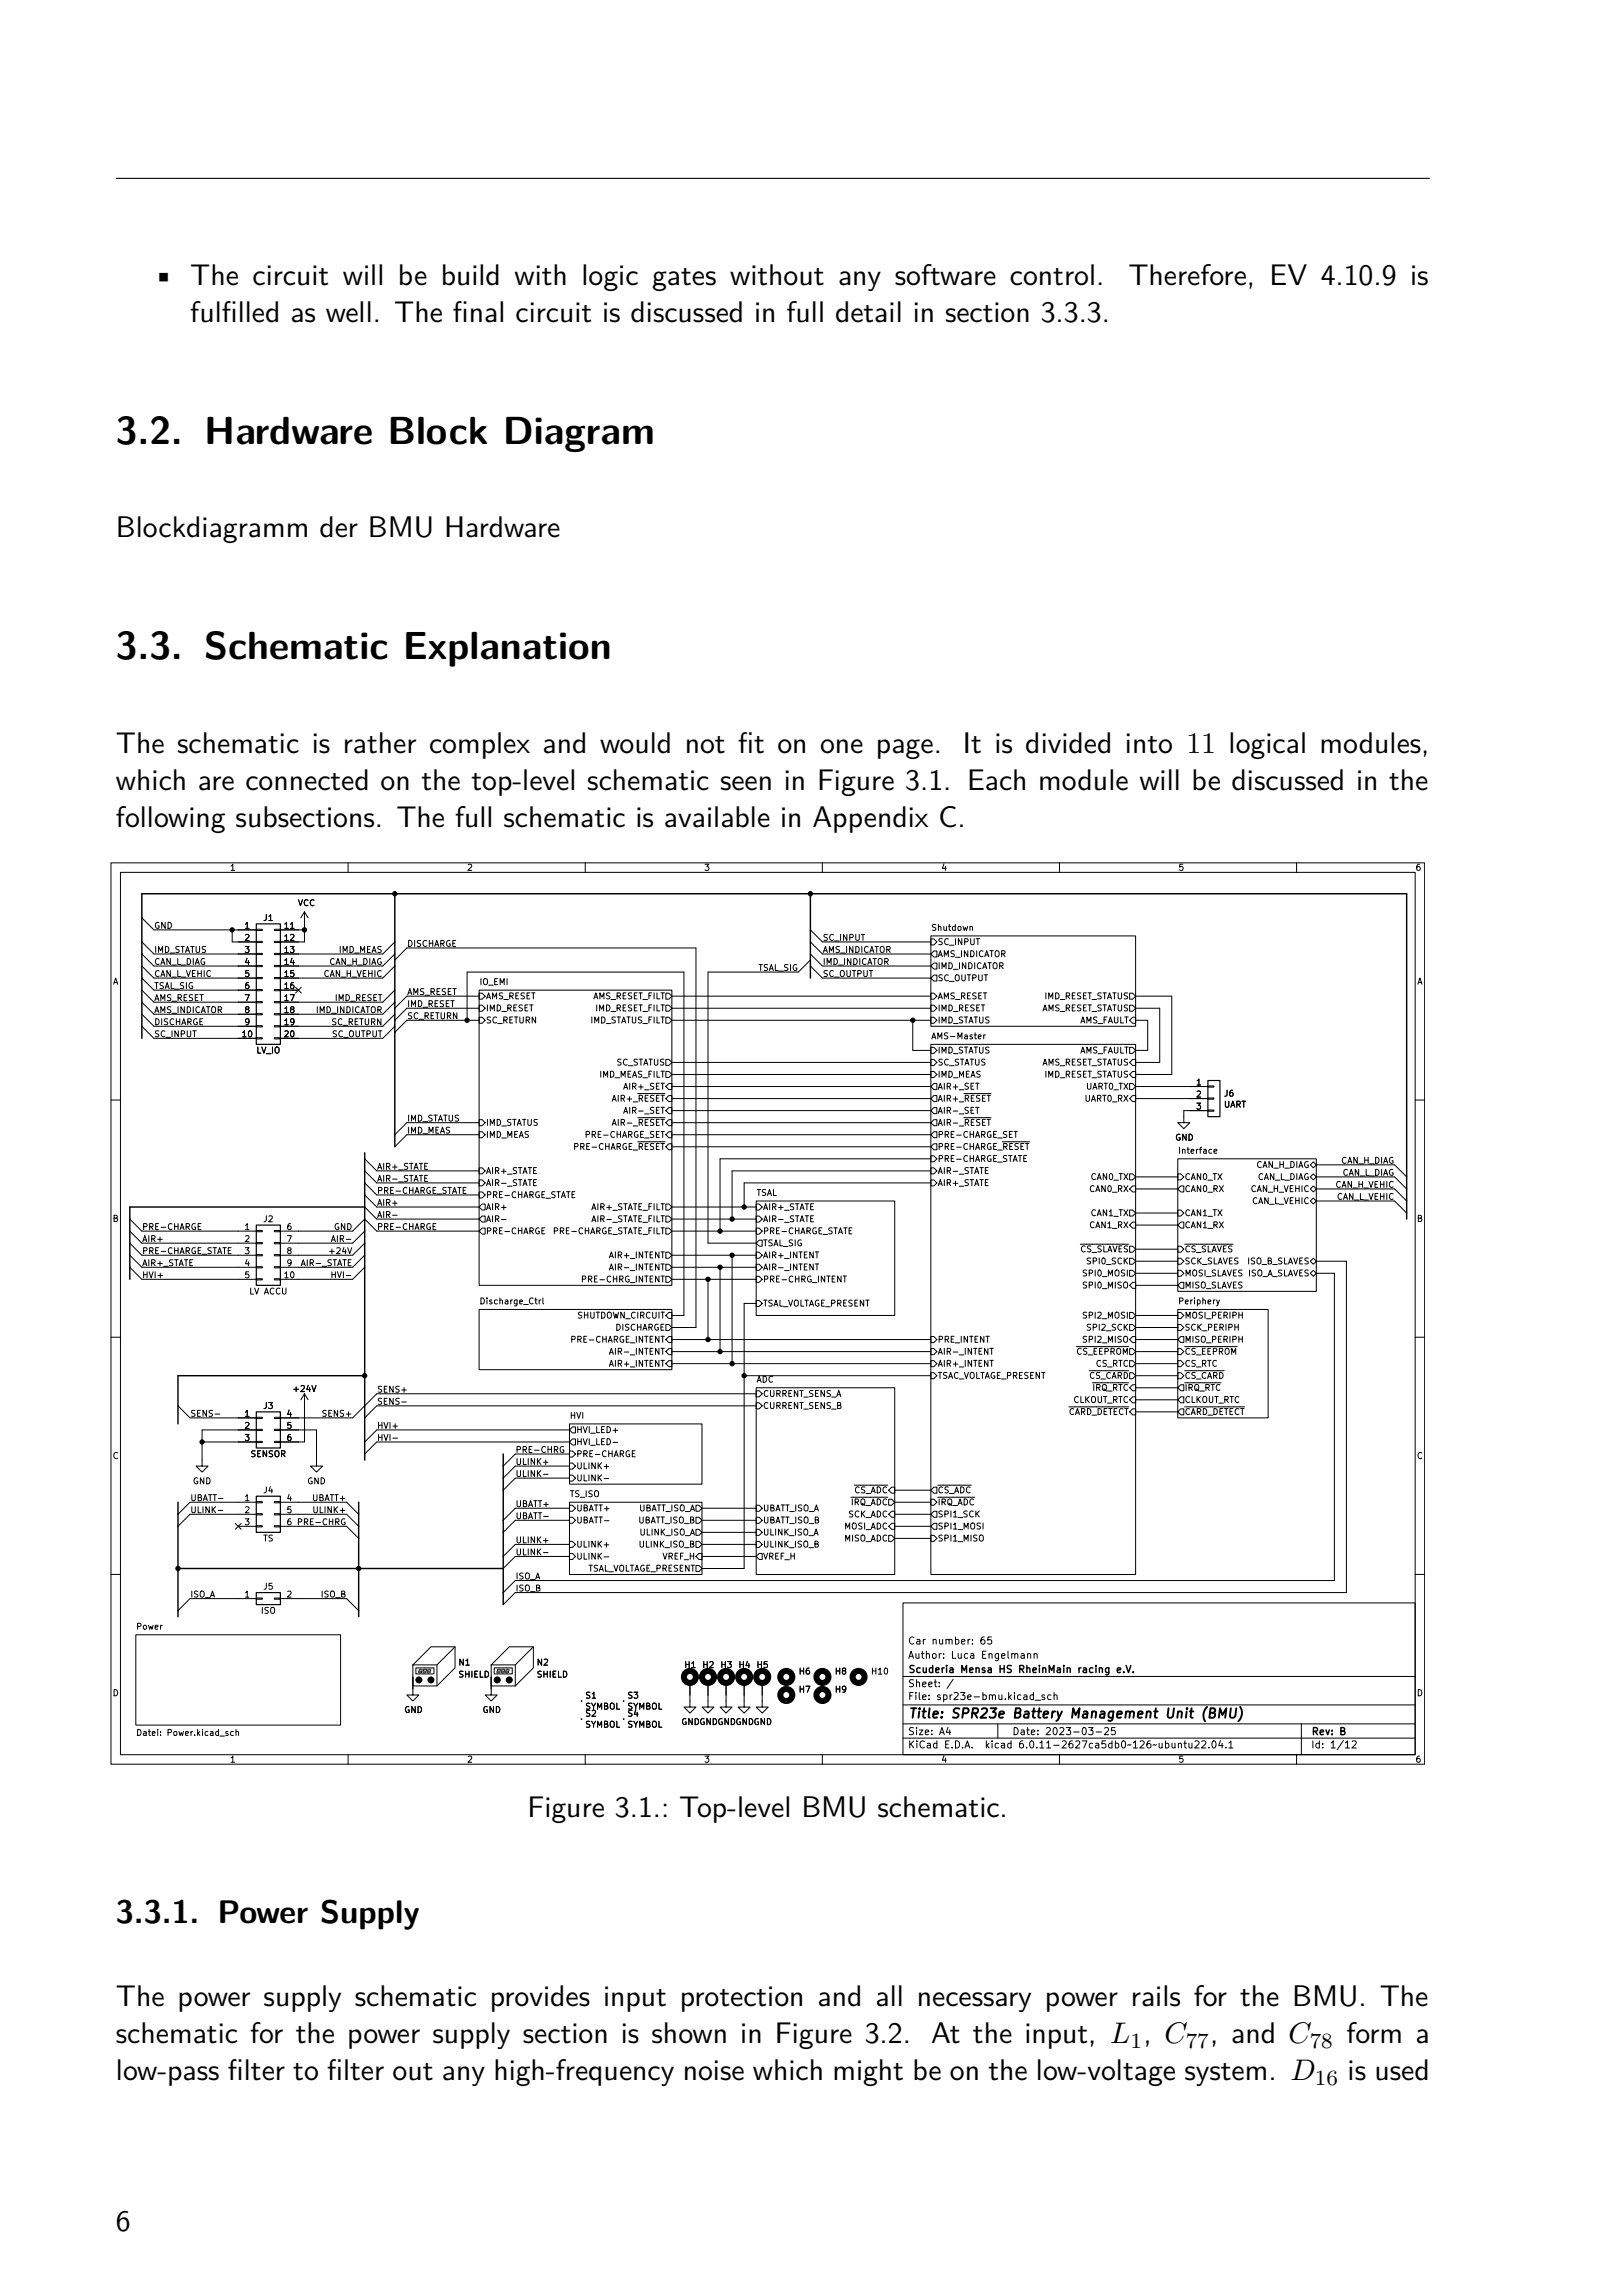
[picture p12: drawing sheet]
<svg xmlns="http://www.w3.org/2000/svg" width="210mm" height="297mm" viewBox="0 0 210 297" stroke-linecap="round" stroke-linejoin="round" font-family="sans-serif">
<defs><g id="words">
<g font-size="5.1">
<text x="15" y="57.4">3.2. Hardware Block Diagram</text>
<text x="15" y="85.2">3.3. Schematic Explanation</text>
</g>
<text font-size="4.2" x="15" y="248.8">3.3.1. Power Supply</text>
<g font-size="3.8">
<text x="19.7" y="36.9">• The circuit will be build with logic gates without any software control.</text>
<text x="24.6" y="41.6">fulf</text>
<text x="28.7" y="41.6">illed as well. The f</text>
<text x="58.6" y="41.6">inal circuit is discussed in full detail in section 3.3.3.</text>
<text x="146" y="36.9">Therefore, EV 4.10.9 is</text>
<text x="15" y="69.5">Blockdiagramm der BMU Hardware</text>
<text x="15" y="97.4">The schematic is rather complex and would not f</text>
<text x="95.5" y="97.4">it on one page.</text>
<text x="124.6" y="97.4">It is divided into 11 logical modules,</text>
<text x="15" y="102.2">which are connected on the top-level schematic seen in Figure 3.1. Each module will be discussed in the</text>
<text x="15" y="106.9">following subsections. The full schematic is available in Appendix C.</text>
<text x="68.2" y="235.1">Figure 3.1.: Top-level BMU schematic.</text>
<text x="15" y="259.5">The power supply schematic provides input protection and all necessary power rails for the BMU. The</text>
<text x="15" y="264.3">schematic for the power supply section is shown in Figure 3.2. At the input, L , C</text>
<text x="15" y="269.1">low-pass f</text>
<text x="29.5" y="269.1">ilter to f</text>
<text x="42.3" y="269.1">ilter out any high-frequency noise which might be on the low-voltage system. D</text>
<text x="156.6" y="264.3">, and C</text>
<text x="174.2" y="264.3">form a</text>
<text x="174.4" y="269.1">is used</text>
<text x="15" y="288.5">6</text>
</g>
<g font-size="2.8">
<text x="146.3" y="264.9">1</text>
<text x="153.4" y="264.9">77</text>
<text x="169.5" y="264.9">78</text>
<text x="170.1" y="269.7">16</text>
</g>
<g font-size="1.7">
<text x="117.4" y="222.6">Title:</text>
<text x="123.1" y="222.6">SPR23e</text>
<text x="131.3" y="222.6">Battery</text>
<text x="139" y="222.6">Management</text>
<text x="151.6" y="222.6">Unit</text>
<text x="156.4" y="222.6">(BMU)</text>
</g>
<g font-size="1.3">
<text x="117.4" y="214.8">Author:</text>
<text x="117.4" y="213">Car</text>
<text x="120.6" y="213">number:</text>
<text x="123.1" y="214.8">Luca</text>
<text x="126.9" y="213">65</text>
<text x="127.1" y="214.8">Engelmann</text>
<text x="117.4" y="220.2">File:</text>
<text x="117.4" y="218.5">Sheet:</text>
<text x="117.4" y="216.7">Scuderia</text>
<text x="121.4" y="220.2">spr23e-bmu.kicad_sch</text>
<text x="124.3" y="216.7">Mensa</text>
<text x="129.4" y="216.7">HS</text>
<text x="132.2" y="216.7">RheinMain</text>
<text x="140" y="216.7">racing</text>
<text x="145.2" y="216.7">e.V.</text>
<text x="117.4" y="226.4">KiCad</text>
<text x="117.4" y="224.7">Size:</text>
<text x="121.5" y="224.7">A4</text>
<text x="122.2" y="226.4">E.D.A.</text>
<text x="127.6" y="226.4">kicad</text>
<text x="130.9" y="224.7">Date:</text>
<text x="132.1" y="226.4">6.0.11-2627ca5db0~126~ubuntu22.04.1</text>
<text x="135.3" y="224.7">2023-03-25</text>
<text x="169.6" y="224.7">Rev:</text>
<text x="169.6" y="226.4">Id:</text>
<text x="172.1" y="226.4">1/12</text>
<text x="173.3" y="224.7">B</text>
</g>
<g font-size="1.1">
<text x="29.7" y="112.9">1</text>
<text x="60.4" y="112.9">2</text>
<text x="91.1" y="112.9">3</text>
<text x="121.7" y="112.9">4</text>
<text x="152.4" y="112.9">5</text>
<text x="183.1" y="112.9">6</text>
<text x="34" y="119.4">J1</text>
<text x="38.5" y="117.4">VCC</text>
<text x="19.9" y="123.2">IMD_STATUS</text>
<text x="19.9" y="124.8">CAN_L_DIAG</text>
<text x="19.9" y="120.1">GND</text>
<text x="31.6" y="120.1">1</text>
<text x="31.6" y="121.7">2</text>
<text x="31.6" y="123.2">3</text>
<text x="31.6" y="124.8">4</text>
<text x="36.7" y="120.1">11</text>
<text x="36.7" y="121.7">12</text>
<text x="36.7" y="123.2">13</text>
<text x="36.7" y="124.8">14</text>
<text x="42.6" y="124.8">CAN_H_DIAG</text>
<text x="43.8" y="123.2">IMD_MEAS</text>
<text x="52.6" y="122.5">DISCHARGE</text>
<text x="98.1" y="125.6">TSAL_SIG</text>
<text x="106.4" y="124.8">IMD_INDICATOR</text>
<text x="106.4" y="121.7">SC_INPUT</text>
<text x="106.4" y="123.2">AMS_INDICATOR</text>
<text x="120.4" y="120.6">Shutdown</text>
<text x="121.3" y="122.5">SC_INPUT</text>
<text x="121.3" y="125.6">IMD_INDICATOR</text>
<text x="121.3" y="124">AMS_INDICATOR</text>
<text x="14.6" y="127.6">A</text>
<text x="19.9" y="126.4">CAN_L_VEHIC</text>
<text x="19.9" y="127.9">TSAL_SIG</text>
<text x="19.9" y="129.5">AMS_RESET</text>
<text x="19.9" y="131">AMS_INDICATOR</text>
<text x="31.6" y="126.4">5</text>
<text x="31.6" y="127.9">6</text>
<text x="31.6" y="129.5">7</text>
<text x="31.6" y="131">8</text>
<text x="36.7" y="126.4">15</text>
<text x="36.7" y="127.9">16</text>
<text x="36.7" y="129.5">17</text>
<text x="36.7" y="131">18</text>
<text x="40.8" y="131">IMD_INDICATOR</text>
<text x="41.8" y="126.4">CAN_H_VEHIC</text>
<text x="43.3" y="129.5">IMD_RESET</text>
<text x="52.6" y="130.3">IMD_RESET</text>
<text x="52.6" y="131.8">SC_RETURN</text>
<text x="52.6" y="128.7">AMS_RESET</text>
<text x="62" y="127.6">IO_EMI</text>
<text x="62.8" y="131">IMD_RESET</text>
<text x="62.8" y="129.5">AMS_RESET</text>
<text x="76.7" y="129.5">AMS_RESET_FILT</text>
<text x="77" y="131">IMD_RESET_FILT</text>
<text x="106.4" y="126.4">SC_OUTPUT</text>
<text x="121.3" y="131">IMD_RESET</text>
<text x="121.3" y="129.5">AMS_RESET</text>
<text x="121.3" y="127.1">SC_OUTPUT</text>
<text x="134.8" y="131">AMS_RESET_STATUS</text>
<text x="135.1" y="129.5">IMD_RESET_STATUS</text>
<text x="183.3" y="127.6">A</text>
<text x="19.9" y="134.2">SC_INPUT</text>
<text x="19.9" y="132.6">DISCHARGE</text>
<text x="31.2" y="134.2">10</text>
<text x="31.6" y="132.6">9</text>
<text x="33.1" y="136.5">LV_IO</text>
<text x="36.7" y="132.6">19</text>
<text x="36.7" y="134.2">20</text>
<text x="42.8" y="132.6">SC_RETURN</text>
<text x="42.9" y="134.2">SC_OUTPUT</text>
<text x="62.8" y="132.6">SC_RETURN</text>
<text x="76.3" y="132.6">IMD_STATUS_FILT</text>
<text x="120.4" y="134.7">AMS-Master</text>
<text x="121.3" y="132.6">IMD_STATUS</text>
<text x="121.3" y="136.5">IMD_STATUS</text>
<text x="139.7" y="132.6">AMS_FAULT</text>
<text x="139.7" y="136.5">AMS_FAULT</text>
<text x="77.5" y="139.6">IMD_MEAS_FILT</text>
<text x="79.1" y="142.7">AIR+_~{RESET}</text>
<text x="79.7" y="138.1">SC_STATUS</text>
<text x="80.6" y="141.2">AIR+_SET</text>
<text x="121.3" y="139.6">IMD_MEAS</text>
<text x="121.3" y="138.1">SC_STATUS</text>
<text x="121.3" y="142.7">AIR+_~{RESET}</text>
<text x="121.3" y="141.2">AIR+_SET</text>
<text x="134.8" y="138.1">AMS_RESET_STATUS</text>
<text x="135.1" y="139.6">IMD_RESET_STATUS</text>
<text x="140.3" y="142.7">UART0_RX</text>
<text x="140.5" y="141.2">UART0_TX</text>
<text x="154.7" y="140.4">1</text>
<text x="154.7" y="142">2</text>
<text x="154.7" y="143.5">3</text>
<text x="158.3" y="142.1">J6</text>
<text x="158.3" y="143.5">UART</text>
<text x="52.6" y="146.6">IMD_MEAS</text>
<text x="52.6" y="145.1">IMD_STATUS</text>
<text x="62.8" y="147.4">IMD_MEAS</text>
<text x="62.8" y="145.9">IMD_STATUS</text>
<text x="74.1" y="149">PRE-CHARGE_~{RESET}</text>
<text x="75.6" y="147.4">PRE-CHARGE_SET</text>
<text x="79.1" y="145.9">AIR-_~{RESET}</text>
<text x="80.6" y="144.3">AIR-_SET</text>
<text x="121.3" y="145.9">AIR-_~{RESET}</text>
<text x="121.3" y="147.4">PRE-CHARGE_SET</text>
<text x="121.3" y="149">PRE-CHARGE_~{RESET}</text>
<text x="121.3" y="144.3">AIR-_SET</text>
<text x="152" y="147.8">GND</text>
<text x="152.4" y="149.5">Interface</text>
<text x="48.7" y="151.3">AIR+_STATE</text>
<text x="48.7" y="152.9">AIR-_STATE</text>
<text x="48.7" y="154.4">PRE-CHARGE_STATE</text>
<text x="48.7" y="156">AIR+</text>
<text x="62.8" y="152.1">AIR+_STATE</text>
<text x="62.8" y="155.2">PRE-CHARGE_STATE</text>
<text x="62.8" y="153.6">AIR-_STATE</text>
<text x="97.8" y="154.9">TSAL</text>
<text x="121.3" y="153.6">AIR+_STATE</text>
<text x="121.3" y="152.1">AIR-_STATE</text>
<text x="121.3" y="150.5">PRE-CHARGE_STATE</text>
<text x="140.9" y="154.4">CAN0_RX</text>
<text x="141.1" y="152.9">CAN0_TX</text>
<text x="153.2" y="152.9">CAN0_TX</text>
<text x="153.2" y="154.4">CAN0_RX</text>
<text x="161.8" y="154.4">CAN_H_VEHIC</text>
<text x="162" y="156">CAN_L_VEHIC</text>
<text x="162.5" y="151.3">CAN_H_DIAG</text>
<text x="162.7" y="152.9">CAN_L_DIAG</text>
<text x="172.7" y="153.6">CAN_H_VEHIC</text>
<text x="172.9" y="155.2">CAN_L_VEHIC</text>
<text x="173.5" y="150.5">CAN_H_DIAG</text>
<text x="173.7" y="152.1">CAN_L_DIAG</text>
<text x="14.5" y="158.3">B</text>
<text x="18.4" y="159.1">PRE-CHARGE</text>
<text x="18.4" y="160.7">AIR+</text>
<text x="31.6" y="159.1">1</text>
<text x="31.6" y="160.7">2</text>
<text x="34" y="158.3">J2</text>
<text x="37" y="159.1">6</text>
<text x="37" y="160.7">7</text>
<text x="42.8" y="160.7">AIR-</text>
<text x="43.2" y="159.1">GND</text>
<text x="48.7" y="159.1">PRE-CHARGE</text>
<text x="48.7" y="157.5">AIR-</text>
<text x="62.8" y="156.8">AIR+</text>
<text x="62.8" y="159.9">PRE-CHARGE</text>
<text x="62.8" y="158.3">AIR-</text>
<text x="71.5" y="159.9">PRE-CHARGE_STATE_FILT</text>
<text x="76.5" y="158.3">AIR-_STATE_FILT</text>
<text x="76.5" y="156.8">AIR+_STATE_FILT</text>
<text x="98.7" y="156.8">AIR+_STATE</text>
<text x="98.7" y="159.9">PRE-CHARGE_STATE</text>
<text x="98.7" y="158.3">AIR-_STATE</text>
<text x="98.7" y="161.4">TSAL_SIG</text>
<text x="140.9" y="159.1">CAN1_RX</text>
<text x="141.1" y="157.5">CAN1_TX</text>
<text x="153.2" y="157.5">CAN1_TX</text>
<text x="153.2" y="159.1">CAN1_RX</text>
<text x="183.3" y="158.3">B</text>
<text x="18.4" y="162.2">PRE-CHARGE_STATE</text>
<text x="18.4" y="163.8">AIR+_STATE</text>
<text x="18.4" y="165.3">HVI+</text>
<text x="31.6" y="162.2">3</text>
<text x="31.6" y="163.8">4</text>
<text x="31.6" y="165.3">5</text>
<text x="32.2" y="167.7">LV ACCU</text>
<text x="36.7" y="165.3">10</text>
<text x="37" y="162.2">8</text>
<text x="37" y="163.8">9</text>
<text x="38.9" y="163.8">AIR-_STATE</text>
<text x="42.4" y="162.2">+24V</text>
<text x="42.7" y="165.3">HVI-</text>
<text x="75.1" y="166.1">PRE-CHRG_INTENT</text>
<text x="78.7" y="164.6">AIR-_INTENT</text>
<text x="78.7" y="163">AIR+_INTENT</text>
<text x="98.7" y="166.1">PRE-CHRG_INTENT</text>
<text x="98.7" y="163">AIR+_INTENT</text>
<text x="98.7" y="164.6">AIR-_INTENT</text>
<text x="139.7" y="162.2">~{CS_SLAVES}</text>
<text x="140" y="165.3">SPI0_MOSI</text>
<text x="140" y="166.9">SPI0_MISO</text>
<text x="140.5" y="163.8">SPI0_SCK</text>
<text x="153.2" y="162.2">~{CS_SLAVES}</text>
<text x="153.2" y="163.8">SCK_SLAVES</text>
<text x="153.2" y="165.3">MOSI_SLAVES ISO_A_SLAVES</text>
<text x="153.2" y="166.9">MISO_SLAVES</text>
<text x="161.3" y="163.8">ISO_B_SLAVES</text>
<text x="62" y="168.9">Discharge_Ctrl</text>
<text x="73.8" y="173.9">PRE-CHARGE_INTENT</text>
<text x="74.6" y="170.8">SHUTDOWN_CIRCUIT</text>
<text x="79.6" y="172.3">DISCHARGE</text>
<text x="98.7" y="169.2">TSAL_VOLTAGE_PRESENT</text>
<text x="121.3" y="173.9">PRE_INTENT</text>
<text x="140" y="170.8">SPI2_MOSI</text>
<text x="140" y="173.9">SPI2_MISO</text>
<text x="140.5" y="172.3">SPI2_SCK</text>
<text x="152.4" y="168.9">Periphery</text>
<text x="153.2" y="172.3">SCK_PERIPH</text>
<text x="153.2" y="170.8">MOSI_PERIPH</text>
<text x="153.2" y="173.9">MISO_PERIPH</text>
<text x="78.7" y="177">AIR+_INTENT</text>
<text x="78.7" y="175.5">AIR-_INTENT</text>
<text x="97.8" y="179.1">ADC</text>
<text x="121.3" y="177">AIR+_INTENT</text>
<text x="121.3" y="175.5">AIR-_INTENT</text>
<text x="121.3" y="178.6">TSAC_VOLTAGE_PRESENT</text>
<text x="139.2" y="175.5">~{CS_EEPROM}</text>
<text x="140.9" y="178.6">~{CS_CARD}</text>
<text x="141.7" y="177">CS_RTC</text>
<text x="153.2" y="175.5">~{CS_EEPROM}</text>
<text x="153.2" y="178.6">~{CS_CARD}</text>
<text x="153.2" y="177">CS_RTC</text>
<text x="24.6" y="183.3">SENS-</text>
<text x="31.6" y="183.3">1</text>
<text x="31.6" y="184.8">2</text>
<text x="34" y="182.5">J3</text>
<text x="37" y="183.3">4</text>
<text x="37" y="184.8">5</text>
<text x="37.8" y="180.3">+24V</text>
<text x="41.6" y="183.3">SENS+</text>
<text x="48.7" y="184.8">HVI+</text>
<text x="48.7" y="180.1">SENS+</text>
<text x="48.7" y="181.7">SENS-</text>
<text x="73.7" y="183.8">HVI</text>
<text x="74.5" y="185.6">HVI_LED+</text>
<text x="98.7" y="182.5">CURRENT_SENS_B</text>
<text x="98.7" y="180.9">CURRENT_SENS_A</text>
<text x="138.2" y="183.3">~{CARD_DETECT}</text>
<text x="138.8" y="181.7">CLKOUT_RTC</text>
<text x="141.3" y="180.1">~{IRQ_RTC}</text>
<text x="153.2" y="183.3">~{CARD_DETECT}</text>
<text x="153.2" y="180.1">~{IRQ_RTC}</text>
<text x="153.2" y="181.7">CLKOUT_RTC</text>
<text x="14.5" y="189">C</text>
<text x="31.6" y="186.4">3</text>
<text x="32.4" y="188.7">SENSOR</text>
<text x="37" y="186.4">6</text>
<text x="48.7" y="186.4">HVI-</text>
<text x="66.7" y="187.9">PRE-CHRG</text>
<text x="66.7" y="191">ULINK-</text>
<text x="66.7" y="189.5">ULINK+</text>
<text x="74.5" y="190.3">ULINK+</text>
<text x="74.5" y="191.8">ULINK-</text>
<text x="74.5" y="187.2">HVI_LED-</text>
<text x="74.5" y="188.7">PRE-CHARGE</text>
<text x="183.3" y="189">C</text>
<text x="24.6" y="195.7">ULINK-</text>
<text x="24.6" y="194.2">UBATT-</text>
<text x="24.9" y="192.2">GND</text>
<text x="31.6" y="194.2">1</text>
<text x="31.6" y="195.7">2</text>
<text x="31.6" y="197.3">3</text>
<text x="34" y="193.4">J4</text>
<text x="37" y="194.2">4</text>
<text x="37" y="195.7">5</text>
<text x="37" y="197.3">6 PRE-CHRG</text>
<text x="39.7" y="192.2">GND</text>
<text x="40.3" y="194.2">UBATT+</text>
<text x="40.4" y="195.7">ULINK+</text>
<text x="66.7" y="196.5">UBATT-</text>
<text x="66.7" y="194.9">UBATT+</text>
<text x="73.7" y="193.9">TS_ISO</text>
<text x="74.5" y="197.3">UBATT-</text>
<text x="74.5" y="195.7">UBATT+</text>
<text x="82.5" y="197.3">UBATT_ISO_B</text>
<text x="82.7" y="195.7">UBATT_ISO_A</text>
<text x="98.7" y="195.7">UBATT_ISO_A</text>
<text x="98.7" y="197.3">UBATT_ISO_B</text>
<text x="109.7" y="196.5">SCK_ADC</text>
<text x="110" y="194.9">~{IRQ_ADC}</text>
<text x="110.5" y="193.4">~{CS_ADC}</text>
<text x="121.3" y="196.5">SPI1_SCK</text>
<text x="121.3" y="193.4">~{CS_ADC}</text>
<text x="121.3" y="194.9">~{IRQ_ADC}</text>
<text x="34" y="199.6">TS</text>
<text x="66.7" y="199.6">ULINK+</text>
<text x="66.7" y="201.2">ULINK-</text>
<text x="74.5" y="202">ULINK-</text>
<text x="74.5" y="200.4">ULINK+</text>
<text x="76.1" y="203.5">TSAL_VOLTAGE_PRESENT</text>
<text x="82.6" y="200.4">ULINK_ISO_B</text>
<text x="82.7" y="198.8">ULINK_ISO_A</text>
<text x="85.7" y="202">VREF_H</text>
<text x="98.7" y="198.8">ULINK_ISO_A</text>
<text x="98.7" y="200.4">ULINK_ISO_B</text>
<text x="98.7" y="202">VREF_H</text>
<text x="109.2" y="199.6">MISO_ADC</text>
<text x="109.2" y="198.1">MOSI_ADC</text>
<text x="121.3" y="199.6">SPI1_MISO</text>
<text x="121.3" y="198.1">SPI1_MOSI</text>
<text x="24.6" y="206.6">ISO_A</text>
<text x="31.6" y="206.6">1</text>
<text x="33.7" y="209">ISO</text>
<text x="34" y="205.9">J5</text>
<text x="37" y="206.6">2</text>
<text x="41.5" y="206.6">ISO_B</text>
<text x="66.7" y="204.3">ISO_A</text>
<text x="66.7" y="205.9">ISO_B</text>
<text x="17.6" y="211">Power</text>
<text x="59.3" y="215.7">N1</text>
<text x="69.4" y="215.7">N2</text>
<text x="88.5" y="216">H1</text>
<text x="90.8" y="216">H2</text>
<text x="93.2" y="216">H3</text>
<text x="95.5" y="216">H4</text>
<text x="97.8" y="216">H5</text>
<text x="14.5" y="219.6">D</text>
<text x="52.3" y="221.8">GND</text>
<text x="59.3" y="217.2">SHIELD</text>
<text x="62.4" y="221.8">GND</text>
<text x="69.4" y="217.2">SHIELD</text>
<text x="75.7" y="219.9">S1</text>
<text x="75.7" y="221.4">SYMBOL</text>
<text x="81.1" y="219.9">S3</text>
<text x="81.1" y="221.4">SYMBOL</text>
<text x="103.3" y="216.8">H6</text>
<text x="103.3" y="219.2">H7</text>
<text x="108" y="219.2">H9</text>
<text x="108" y="216.8">H8</text>
<text x="112.7" y="216.8">H10</text>
<text x="183.3" y="219.6">D</text>
<text x="17.6" y="224.8">Datei:</text>
<text x="21.6" y="224.8">Power.kicad_sch</text>
<text x="75.7" y="222.3">S2</text>
<text x="75.7" y="223.7">SYMBOL</text>
<text x="81.1" y="222.3">S4</text>
<text x="81.1" y="223.7">SYMBOL</text>
<text x="88.1" y="223.4">GNDGNDGNDGNDGND</text>
<text x="29.7" y="228.2">1</text>
<text x="60.4" y="228.2">2</text>
<text x="91.1" y="228.2">3</text>
<text x="121.7" y="228.2">4</text>
<text x="152.4" y="228.2">5</text>
<text x="183.1" y="228.2">6</text>
</g>
</g></defs>
<path d="M15 23.1h170" fill="none" stroke="#000" stroke-width=".14"/>
<g fill="none" stroke="#000" stroke-width=".13">
<path d="M14.4 111.6h169.9v116.6h-169.9zM15.6 112.8h167.5v114.2h-167.5zM18.4 118.7l1.5 1.6h13.3M39.4 117.9l-.5 .8M39.4 117.9v3.9h-3.1M39.4 117.9l.5 .8M45 111.6v1.2M75.7 111.6v1.2M106.4 111.6v1.2M125.5 119.9h.3v.5M137.1 111.6v1.2M167.8 111.6v1.2"/>
<path d="M18.4 132.8l1.5 1.5h13.3M18.4 121.8l1.5 1.6h13.3M18.4 123.4l1.5 1.6h13.3M18.4 125l1.5 1.5h13.3M18.4 126.5l1.5 1.6h13.3M18.4 128.1l1.5 1.5h13.3M18.4 129.6l1.5 1.6h13.3M18.4 131.2l1.5 1.6h13.3M30 120.3v1.5h3.2M33.2 134.2h.7v.2h-.7zM33.2 132.7h.7v.1h-.7zM33.2 131.1h.7v.2h-.7z"/>
<path d="M33.2 129.6h.7v.1h-.7zM33.2 128h.7v.2h-.7zM33.2 126.4h.7v.2h-.7zM33.2 124.9h.7v.1h-.7zM33.2 123.3h.7v.2h-.7zM33.2 121.8h.7v.1h-.7zM33.2 120.2h.7v.2h-.7zM35.5 134.2h.8v.2h-.8zM35.5 132.7h.8v.1h-.8zM35.5 131.1h.8v.2h-.8zM35.5 129.6h.8v.1h-.8zM35.5 128h.8v.2h-.8z"/>
<path d="M35.5 126.4h.8v.2h-.8zM35.5 124.9h.8v.1h-.8zM35.5 123.3h.8v.2h-.8zM35.5 121.8h.8v.1h-.8zM35.5 120.2h.8v.2h-.8zM36.3 120.3h3.1M36.3 128.1h2.3M37.6 120.1h.4M38.2 127.7l.8 .8M39 127.7l-.8 .8M51.1 132.8l-1.6 1.5h-13.2M51.1 121.8l-1.6 1.6h-13.2"/>
<path d="M51.1 123.4l-1.6 1.6h-13.2M51.1 125l-1.6 1.5h-13.2M51.1 128.1l-1.6 1.5h-13.2M51.1 129.6l-1.6 1.6h-13.2M51.1 131.2l-1.6 1.6h-13.2M51.1 124.2l1.5-1.6h37.4v49.1h-3.1M60.4 132v-6.3h28.1v44.5h-1.6M62 128.1h24.9v38.2h-24.9zM62 131.6h.4l.4 .4-.4 .4h-.4zM62 130h.4l.4 .4-.4 .4h-.4zM62 128.5h.4l.4 .4-.4 .3h-.4zM62 128.9h-9.4l-1.5 1.5"/>
<path d="M62 132h-9.4l-1.5 1.5M62 130.4h-9.4l-1.5 1.6M86.2 138.6h.3l.4 .4-.4 .4h-.3zM86.2 131.6h.3l.4 .4-.4 .4h-.3zM86.2 137h.3l.4 .4-.4 .4h-.3zM86.2 130h.3l.4 .4-.4 .4h-.3zM86.2 128.5h.3l.4 .4-.4 .3h-.3zM86.9 128.9h33.5M86.9 132h33.5M86.9 139h33.5M86.9 130.4h33.5M86.9 137.4h33.5"/>
<path d="M104.9 124.2l-1.6 1.5h-11.7v35.1h6.2M104.9 120.3l1.5 1.5h14M104.9 121.8l1.5 1.6h14M104.9 123.4l1.5 1.6h14M104.9 125l1.5 1.5h14M118.1 132v3.9h2.3M120.4 121.1h26.5v11.7h-26.5zM120.4 135.1h26.5v68.6h-26.5zM120.4 130h.4l.4 .4-.4 .4h-.4zM120.4 128.5h.4l.4 .4-.4 .3h-.4zM120.4 121.5h.4l.4 .3-.4 .4h-.4zM120.4 131.6h.4l.4 .4-.4 .4h-.4z"/>
<path d="M120.4 135.5h.4l.4 .4-.4 .4h-.4zM120.4 138.6h.4l.4 .4-.4 .4h-.4zM120.4 137h.4l.4 .4-.4 .4h-.4zM120.8 126.1h.4v.8h-.4l-.4-.4zM120.8 124.6h.4v.8h-.4l-.4-.4zM120.8 123h.4v.8h-.4l-.4-.4zM126.6 134.1l.3-.1v-.1h-.2l-.1 .1v.3h.3M127.3 133.9v.5M127.5 133.9l-.2 .1M146.2 128.5h.3l.4 .4-.4 .3h-.3zM146.2 130h.3l.4 .4-.4 .4h-.3zM146.2 135.5h.3l.4 .4-.4 .4h-.3z"/>
<path d="M146.5 131.6h.4v.8h-.4l-.3-.4zM146.5 138.6h.4v.8h-.4l-.3-.4zM146.5 137h.4v.8h-.4l-.3-.4zM146.9 128.9h4.7v10.1h-4.7M146.9 132h1.6v3.9h-1.6M146.9 130.4h3.2v7h-3.2M14.4 142.3h1.2M16.8 157.7l1.6 1.6h14.8M16.8 159.3l1.6 1.5h14.8M25.6 158.6h.3M26 158.3h-.4v.8h.4M33.2 159.2h.7v.1h-.7z"/>
<path d="M35.5 159.2h.8v.1h-.8zM36.3 159.3h9.3l1.6-1.6 1.5 1.6h13.3M47.2 159.3l-1.6 1.5h-9.3M47.2 154.6l1.5 1.5h13.3M47.2 156.1l1.5 1.6h13.3M47.2 153l1.5 1.6h13.3M47.2 151.5l1.5 1.5h13.3M47.2 149.9l1.5 1.6h13.3M50.8 157.2h.6M55.3 152h-.3v.8h.3M56 158.6h.3M56.4 158.3h-.4v.8h.4"/>
<path d="M62 151.1h.4l.4 .4-.4 .3h-.4zM62 154.2h.4l.4 .4-.4 .4h-.4zM62 152.6h.4l.4 .4-.4 .4h-.4zM62 146.4h.4l.4 .4-.4 .4h-.4zM62 144.8h.4l.4 .4-.4 .4h-.4zM62 145.2h-9.4l-1.5 1.6M62 146.8h-9.4l-1.5 1.5M62.4 155.7h.4v.8h-.4l-.4-.4zM62.4 158.9h.4v.7h-.4l-.4-.3zM62.4 157.3h.4v.8h-.4l-.4-.4zM64.9 157.7h.6M69.4 152.6h-.4v.8h.4"/>
<path d="M70.1 159.2h.3M70.5 158.8h-.4v.8h.4M85.5 144.6h.5M85.5 147.7h.5M86.2 157.3h.3l.4 .4-.4 .4h-.3zM86.2 155.7h.3l.4 .4-.4 .4h-.3zM86.2 158.9h.3l.4 .4-.4 .3h-.3zM86.5 140.2h.4v.7h-.4l-.3-.4zM86.5 143.3h.4v.8h-.4l-.3-.4zM86.5 146.4h.4v.8h-.4l-.3-.4zM86.9 140.5h33.5M86.9 142.1h33.5"/>
<path d="M86.9 143.7h33.5M86.9 159.3h10.9M86.9 156.1h10.9M86.9 157.7h10.9M86.9 145.2h33.5M86.9 146.8h33.5M86.9 148.3h33.5M97.8 155.4h18v14.8h-18zM97.8 155.7h.4l.4 .4-.4 .4h-.4zM97.8 158.9h.4l.4 .4-.4 .3h-.4zM97.8 157.3h.4l.4 .4-.4 .4h-.4zM105.3 157.3h-.4v.7h.4"/>
<path d="M120.4 152.6h.4l.4 .4-.4 .4h-.4zM120.4 151.1h.4l.4 .4-.4 .3h-.4zM120.4 149.5h.4l.4 .4-.4 .4h-.4zM120.4 153h-24.1v3.1M120.4 151.5h-25.7v6.2M120.4 149.9h-27.2v9.4M120.8 141.7h.4v.8h-.4l-.4-.4zM120.8 144.8h.4v.8h-.4l-.4-.4zM120.8 146.4h.4v.8h-.4l-.4-.4zM120.8 140.2h.4v.7h-.4l-.4-.4zM120.8 148h.4v.7h-.4l-.4-.4zM120.8 143.3h.4v.8h-.4l-.4-.4z"/>
<path d="M126.2 141.5h2M126.2 144.6h2M127.9 151h-.4v.8h.4M131.2 147.7h2M131.2 146.4h.4M146.2 151.8h.3l.4 .4-.4 .4h-.3zM146.2 140.2h.3l.4 .3-.4 .4h-.3zM146.2 156.5h.3l.4 .4-.4 .4h-.3zM146.5 153.4h.4v.8h-.4l-.3-.4zM146.5 141.7h.4v.8h-.4l-.3-.4zM146.5 158.1h.4v.8h-.4l-.3-.4zM146.9 140.5h9.4"/>
<path d="M146.9 142.1h9.4M146.9 153.8h5.5M146.9 152.2h5.5M146.9 156.9h5.5M146.9 158.5h5.5M152.4 149.9h17.9v17.1h-17.9zM152.4 151.8h.4l.4 .4-.4 .4h-.4zM152.4 156.5h.4l.4 .4-.4 .4h-.4zM152.8 153.4h.4v.8h-.4l-.4-.4zM152.8 158.1h.4v.8h-.4l-.4-.4zM156.3 143.6h.8v.1h-.8zM156.3 142h.8v.2h-.8z"/>
<path d="M156.3 140.5h.8v.1h-.8zM156.3 143.7h-3.1v1.5h.8l-.8 .8-.8-.8h.8M157.1 148.9h.4l-.1-.2h-.2l-.1 .1v.4h.3M169.5 150.7l.4-.4 .4 .4-.4 .4zM169.5 152.2l.4-.4 .4 .4-.4 .4zM169.5 153.8l.4-.4 .4 .4-.4 .4zM169.5 155.4l.4-.4 .4 .4-.4 .3zM170.3 155.4h10.1l1.6 1.5M170.3 153.8h10.1l1.6 1.6M170.3 150.7h10.1l1.6 1.5M170.3 152.2h10.1l1.6 1.6M183.1 142.3h1.2"/>
<path d="M14.4 173h1.2M16.8 163.9l1.6 1.6h14.8M16.8 160.8l1.6 1.6h14.8M16.8 162.4l1.6 1.5h14.8M33.2 165.4h.7v.2h-.7zM33.2 163.8h.7v.2h-.7zM33.2 162.3h.7v.1h-.7zM33.2 160.7h.7v.2h-.7zM35.5 165.4h.8v.2h-.8zM35.5 163.8h.8v.2h-.8zM35.5 162.3h.8v.1h-.8zM35.5 160.7h.8v.2h-.8z"/>
<path d="M40.4 179.2l.2 .8 .3-.8M44.8 165h.6M44.8 160.3h.6M45 161.4l.2 .8 .3-.8M45.4 163h-.3v.7h.3M47.2 163.9l-1.6 1.6h-9.3M47.2 160.8l-1.6 1.6h-9.3M47.2 162.4l-1.6 1.5h-9.3M62 169.4h24.9v7.8h-24.9zM69.2 168.2h.3M69.3 167.9v.7l.2 .1M69.8 168.2v.5"/>
<path d="M70 168.2l-.2 .1M70.2 167.9v.7l.2 .1M85.5 165.1h.5M85.5 172.9h.5M85.5 174.4h.5M86.2 171.3h.3l.4 .4-.4 .4h-.3zM86.2 165.1h.3l.4 .4-.4 .4h-.3zM86.2 163.5h.3l.4 .4-.4 .4h-.3zM86.2 162h.3l.4 .4-.4 .4h-.3zM86.5 169.8h.4v.8h-.4l-.3-.4zM86.5 172.9h.4v.8h-.4l-.3-.4zM86.5 176h.4v.8h-.4l-.3-.4z"/>
<path d="M86.5 174.4h.4v.8h-.4l-.3-.4zM86.9 165.5h10.9M86.9 162.4h10.9M86.9 163.9h10.9M86.9 174.8h33.5M86.9 173.3h33.5M86.9 176.4h33.5M91.6 165.5v7.8M93.2 163.9v10.9M94.7 162.4v14M96.3 178h24.1M97.8 179.5h18v24.2h-18z"/>
<path d="M97.8 168.2h.4l.4 .4-.4 .4h-.4zM97.8 165.1h.4l.4 .4-.4 .4h-.4zM97.8 162h.4l.4 .4-.4 .4h-.4zM97.8 163.5h.4l.4 .4-.4 .4h-.4zM97.8 179.9h.4l.4 .4-.4 .4h-.4zM97.8 168.6h-1.5v34.3h-5.5M98.2 160.4h.4v.8h-.4l-.4-.4zM109.1 165.1h.4M120.4 176h.4l.4 .4-.4 .4h-.4zM120.4 174.4h.4l.4 .4-.4 .4h-.4zM120.4 172.9h.4l.4 .4-.4 .4h-.4zM120.4 177.6h.4l.4 .4-.4 .3h-.4z"/>
<path d="M128.1 174.4h.4M139.3 174.2h.7M139.8 160.9h6.3M140.9 177.3h.8M145.2 174.2h.9M146.2 164.3h.3l.4 .4-.4 .4h-.3zM146.2 169.8h.3l.4 .4-.4 .4h-.3zM146.2 162.8h.3l.4 .3-.4 .4h-.3zM146.2 171.3h.3l.4 .4-.4 .4h-.3zM146.2 176h.3l.4 .4-.4 .4h-.3zM146.5 165.9h.4v.8h-.4l-.3-.4zM146.5 172.9h.4v.8h-.4l-.3-.4z"/>
<path d="M146.9 174.8h5.5M146.9 163.1h5.5M146.9 173.3h5.5M146.9 171.7h5.5M146.9 176.4h5.5M146.9 170.2h5.5M146.9 161.6h5.5M146.9 178h5.5M146.9 164.7h5.5M146.9 166.3h5.5M146.9 179.5h5.5M152.4 169.4h11.7v14h-11.7z"/>
<path d="M152.4 174.4h.4l.4 .4-.4 .4h-.4zM152.4 177.6h.4l.4 .4-.4 .3h-.4zM152.4 171.3h.4l.4 .4-.4 .4h-.4zM152.4 169.8h.4l.4 .4-.4 .4h-.4zM152.4 176h.4l.4 .4-.4 .4h-.4zM152.4 161.2h.4l.4 .4-.4 .4h-.4zM152.4 162.8h.4l.4 .3-.4 .4h-.4zM152.4 164.3h.4l.4 .4-.4 .4h-.4zM152.8 172.9h.4v.8h-.4l-.4-.4zM152.8 179.1h.4v.8h-.4l-.4-.4zM152.8 165.9h.4v.8h-.4l-.4-.4zM153.3 160.9h6.3"/>
<path d="M157.4 168.2l.2 .5M157.6 177.3h.8M157.8 168.2l-.3 .7h-.1M169.5 164.7l.4-.4 .4 .4-.4 .4zM169.5 163.1l.4-.3 .4 .3-.4 .4zM170.3 163.1h3.9v42.9h-107.5l-1.6 1.6M170.3 164.7h2.4v39.8h-106l-1.6 1.5M183.1 173h1.2M23 181.9l1.6 1.5h8.6M26.1 186.5h7.1M27.8 182.9h.6M28.2 195.4h.6"/>
<path d="M28.3 193.8h.6M30.4 197.1l.8 .7M30.8 197.4h2.4M31.2 197.1l-.8 .7M33.2 186.4h.7v.2h-.7zM33.2 184.9h.7v.1h-.7zM33.2 183.3h.7v.2h-.7zM33.2 197.4h.7v.1h-.7zM33.2 195.8h.7v.2h-.7zM33.2 194.2h.7v.2h-.7zM33.2 185h-7.1v4.6h.8l-.8 .8-.7-.8h.7M33.2 194.3h-8.6l-1.6 1.6"/>
<path d="M33.2 195.9h-8.6l-1.6 1.5M35.5 186.4h.8v.2h-.8zM35.5 184.9h.8v.1h-.8zM35.5 183.3h.8v.2h-.8zM35.5 197.4h.8v.1h-.8zM35.5 195.8h.8v.2h-.8zM35.5 194.2h.8v.2h-.8zM36.3 185h4.7v4.6h.7l-.7 .8-.8-.8h.8M36.3 194.3h8.5l1.6 1.6M36.3 195.9h8.5l1.6 1.5M36.3 197.4h8.5l1.6 1.6M39.4 180.3v6.2h-3.1"/>
<path d="M39.4 180.3l-.5 .8M39.4 180.3l.5 .8M44 195.4h.6M44.6 196.5a.35 .35 0 0 0-.4 .4 .35 .35 0 0 0 .5 .3v-.3h-.2M50.8 186h.6M52 181.4h.6M70.3 190.7h.6M70.3 189.2h.6M70.3 199.3h.6M70.4 196.2h.5M72.9 187.1a.35 .35 0 0 0-.4 .4 .35 .35 0 0 0 .5 .3v-.2h-.2M73.7 184.2h17.1v7.8h-17.1z"/>
<path d="M73.7 194.3h17.1v9.4h-17.1zM73.7 189.3h.4l.4 .3-.4 .4h-.4zM73.7 190.8h.4l.4 .4-.4 .4h-.4zM73.7 187.7h.4l.4 .4-.4 .4h-.4zM73.7 199.4h.4l.4 .4-.4 .4h-.4zM73.7 196.3h.4l.4 .4-.4 .3h-.4zM73.7 194.7h.4l.4 .4-.4 .4h-.4zM73.7 185h-25l-1.5 1.5M73.7 186.5h-25l-1.5 1.6M73.7 199.8h-7l-1.6 1.5M73.7 195.1h-7l-1.6 1.6M73.7 191.2h-7l-1.6 1.6"/>
<path d="M73.7 196.7h-7l-1.6 1.5M73.7 188.1h-7l-1.6 1.5M73.7 189.6h-7l-1.6 1.6M74.1 184.6h.4v.8h-.4l-.4-.4zM74.1 186.1h.4v.8h-.4l-.4-.4zM78.2 189.7h.6M78.2 191.3h.6M78.2 199.8h.6M78.2 196.7h.6M79.3 186.6h.6M81.8 188h.3M82.2 187.7h-.4v.7h.4"/>
<path d="M90 199.4h.4l.4 .4-.4 .4h-.4zM90 197.8h.4l.4 .4-.4 .4h-.4zM90 196.3h.4l.4 .4-.4 .3h-.4zM90 194.7h.4l.4 .4-.4 .4h-.4zM90.8 198.2h7M90.8 199.8h7M90.8 195.1h7M90.8 196.7h7M97.8 181.5h.4l.4 .4-.4 .3h-.4zM97.8 197.8h.4l.4 .4-.4 .4h-.4zM97.8 199.4h.4l.4 .4-.4 .4h-.4zM97.8 194.7h.4l.4 .4-.4 .4h-.4z"/>
<path d="M97.8 196.3h.4l.4 .4-.4 .3h-.4zM97.8 180.3h-49.1l-3.1 3.1h-9.3M97.8 181.9h-49.1l-1.5 1.5M110.1 193.7h.4M110.5 192.1h4.4M115 198.6h.4l.4 .4-.4 .4h-.4zM115.4 197h.4v.8h-.4l-.4-.4zM115.4 195.5h.4v.8h-.4l-.4-.4zM115.8 194.3h4.6M115.8 195.9h4.6M115.8 197.4h4.6M115.8 192.8h4.6"/>
<path d="M115.8 199h4.6M120.4 198.6h.4l.4 .4-.4 .4h-.4zM120.4 193.9h.4l.4 .4-.4 .4h-.4zM120.8 195.5h.4v.8h-.4l-.4-.4zM120.8 197h.4v.8h-.4l-.4-.4zM120.8 192.4h.4v.8h-.4l-.4-.4zM121.3 192.1h4.4M138.3 182h.8M146.5 180.7h.4v.8h-.4l-.3-.4zM146.9 181.1h5.5M146.9 182.6h5.5M152.8 182.2h.4v.8h-.4l-.4-.4z"/>
<path d="M152.8 180.7h.4v.8h-.4l-.4-.4zM160.4 182h.6M14.4 203.7h1.2M17.6 211.5h26.5v11.7h-26.5zM33.2 206.7h.7v.2h-.7zM33.2 206.8h-8.6l-1.6 1.5M35.5 206.7h.8v.2h-.8zM36.3 206.8h8.5l1.6 1.5M53.4 216.9v2.4h.8l-.8 .7-.8-.7h.8M53.8 215.8h2.3v.7h-2.3zM54.2 216.2v.1M54.2 216.4h.2"/>
<path d="M54.2 216v.1M54.3 216.2h.2M54.3 215.9h.2M54.6 216.2l-.1 .2M54.6 216v.1M54.7 216.2v.1M54.8 216.4h.2M54.8 216v.1M54.8 216.2h.2M54.9 215.9h.2M55.1 216.2v.2M55.2 216v.1"/>
<path d="M55.3 216.2v.1M55.3 216.4h.3M55.4 216l-.1 .1M55.4 216.2h.2M55.5 215.9h.2M55.7 216.2v.2M55.7 216v.1M55.8 213h3.1v2.8l-2.4 2.3h-3.1v-2.7zM56.5 215.4v2.7M58.9 213l-2.4 2.4h-3.1M63.6 216.9v2.4h.7l-.7 .7-.8-.7h.8M63.9 215.8h2.4v.7h-2.4z"/>
<path d="M64.3 216.2v.1M64.3 216.4h.3M64.4 216l-.1 .1M64.4 216.2h.2M64.5 215.9h.2M64.7 216.2v.2M64.8 216l-.1 .1M64.9 216.2l-.1 .1M64.9 216.4h.2M64.9 216v.1M65 216.2h.2M65 215.9h.2"/>
<path d="M65.3 216.2l-.1 .2M65.3 216v.1M65.4 216.2v.1M65.5 216.4h.2M65.5 216v.1M65.5 216.2h.2M65.6 215.9h.2M65.8 216.2v.2M65.9 216l-.1 .1M65.9 213h3.1v2.8l-2.3 2.3h-3.1v-2.7zM66.7 215.4v2.7M69 213l-2.3 2.4h-3.1"/>
<path d="M70.3 200.8h.6M73.7 200.9h.4l.4 .4-.4 .4h-.4zM73.7 201.3h-7l-1.6 1.6M78.2 201.4h.6M89.3 217.7v3.1h.7l-.7 .8-.8-.8h.8M90 202.5h.4l.4 .4-.4 .4h-.4zM90.4 200.9h.4v.8h-.4l-.4-.4zM90.8 201.3h7M91.6 217.7v3.1h.8l-.8 .8-.8-.8h.8M93.9 217.7v3.1h.8l-.8 .8-.7-.8h.7M96.3 217.7v3.1h.8l-.8 .8-.8-.8h.8M98.2 200.9h.4v.8h-.4l-.4-.4z"/>
<path d="M98.6 217.7v3.1h.8l-.8 .8-.8-.8h.8M116.8 207.3h66.3v19.7h-66.3zM116.8 216.9h66.3M120.2 219.8v.1M120.2 219.3v.1M121.5 218.1v.1M121.5 217.6v.1M122.1 214.4v.1M122.1 213.9v.1M123.3 217.2l-.8 1.2M125.8 212.6v.1M125.8 212.1v.1"/>
<path d="M133.8 214l.1-.1h.3v.6M133.9 219.9h.7M135.2 219.3l-.3-.1-.1 .2 .1 .1 .3 .1v.2h-.4M136 219.3l-.3-.1-.1 .2v.4h.4M136.4 219.3l.1-.1 .2 .1 .1 .6M136.4 218.9v1M183.1 203.7h1.2M20.8 224.4v.1M20.8 224v.1M30.2 224h-.2l-.2 .1 .1 .4h.3M30.5 224h.3l.1 .5M30.5 223.7v.8"/>
<path d="M45 227v1.2M75.7 227v1.2M106.4 227v1.2M116.8 224.8h66.3M116.8 223h66.3M116.8 220.5h66.3M129.1 223v1.8M137.1 227v1.2M141.8 224h.7M142.9 223.6l.4-.1 .1 .2-.5 .7h.5M144.3 223.5h-.5v.4l.1-.1 .3 .1 .1 .1v.3l-.2 .1-.3-.1M154.6 225.3l.4-.1 .1 .3-.5 .6h.5"/>
<path d="M155.5 225.3l.3-.1 .2 .3-.5 .6h.5M156.4 226v.1M156.9 225.2h.1a.49 .49 0 0 1 .4 .5 .49 .49 0 0 1-.4 .4 .61 .61 0 0 1-.1-.9zM157.9 225.1l-.2 .7h.6M158.1 225.5v.6M158.6 226v.1M159 225.5l.3-.3v.9M159 226.1h.5M167.8 227v1.2M168.4 223v4M175 225.3l.3-.1 .2 .3-.6 .6h.6"/>
</g>
<path d="M151.2 221l-.1 1 .1 .1a.4 .4 0 0 0 .6-.1l.1-1M156.2 220.8a1.44 1.44 0 0 0-.2 1.9" fill="none" stroke="#000" stroke-width=".25"/>
<path d="M122.9 215.8h.4v.6M123.3 216h-.3l-.1 .1 .1 .3 .3-.1M139.6 215.7v.7M139.9 215.7l-.3 .2M144.6 216h.4v-.2l-.3-.1-.1 .2v.4h.4" fill="none" stroke="#000" stroke-width=".18"/>
<g fill="none" stroke="#000" stroke-width=".78">
<circle cx="89.3" cy="216.9" r=".78"/>
<circle cx="91.6" cy="216.9" r=".78"/>
<circle cx="93.9" cy="216.9" r=".78"/>
<circle cx="96.3" cy="216.9" r=".78"/>
<circle cx="98.6" cy="216.9" r=".78"/>
<circle cx="101.7" cy="219.3" r=".78"/>
<circle cx="101.7" cy="216.9" r=".78"/>
<circle cx="106.4" cy="219.3" r=".78"/>
<circle cx="106.4" cy="216.9" r=".78"/>
<circle cx="111.1" cy="216.9" r=".78"/>
</g>
<path d="M33.2 119.5h3.1v15.6h-3.1zM156.3 139.8h1.5v4.6h-1.5zM33.2 158.5h3.1v7.8h-3.1zM33.2 182.6h3.1v4.7h-3.1zM33.2 193.5h3.1v4.7h-3.1zM33.2 206h3.1v1.6h-3.1z" fill="none" stroke="#000" stroke-width=".16"/>
<g fill="#000" stroke="#000" stroke-width=".13">
<circle cx="51.1" cy="115.6" r=".28"/>
<circle cx="104.9" cy="115.6" r=".28"/>
<circle cx="30" cy="120.3" r=".28"/>
<circle cx="39.4" cy="120.3" r=".28"/>
<circle cx="60.4" cy="132" r=".28"/>
<circle cx="118.1" cy="132" r=".28"/>
<circle cx="93.2" cy="159.3" r=".28"/>
<circle cx="94.7" cy="157.7" r=".28"/>
<circle cx="96.3" cy="156.1" r=".28"/>
<circle cx="47.2" cy="178" r=".28"/>
<circle cx="91.6" cy="173.3" r=".28"/>
<circle cx="91.6" cy="165.5" r=".28"/>
<circle cx="93.2" cy="163.9" r=".28"/>
<circle cx="93.2" cy="174.8" r=".28"/>
<circle cx="94.7" cy="162.4" r=".28"/>
<circle cx="94.7" cy="176.4" r=".28"/>
<circle cx="96.3" cy="178" r=".28"/>
<circle cx="26.1" cy="186.5" r=".28"/>
<circle cx="23" cy="202.9" r=".28"/>
<circle cx="46.4" cy="202.9" r=".28"/>
<circle cx="54.2" cy="217.3" r=".39"/>
<circle cx="55.8" cy="217.3" r=".39"/>
<circle cx="64.3" cy="217.3" r=".39"/>
<circle cx="65.9" cy="217.3" r=".39"/>
<circle cx="75.2" cy="222.4" r=".05"/>
<circle cx="75.2" cy="220" r=".05"/>
<circle cx="80.7" cy="222.4" r=".05"/>
<circle cx="80.7" cy="220" r=".05"/>
</g>
<path d="M51.1 115.6v32.7M104.9 115.6v10.9M18.4 134.3v-18.7h163.6v42.1M47.2 149.1v39.8M47.2 156.1h-30.4v9.4M47.2 178h-24.2v6.2M23 194.3v14.8M46.4 194.3v14.8M65.1 188.1v19.5M23 202.9h42.1" fill="none" stroke="#000" stroke-width=".19"/>
<use href="#words"/>
</svg>
